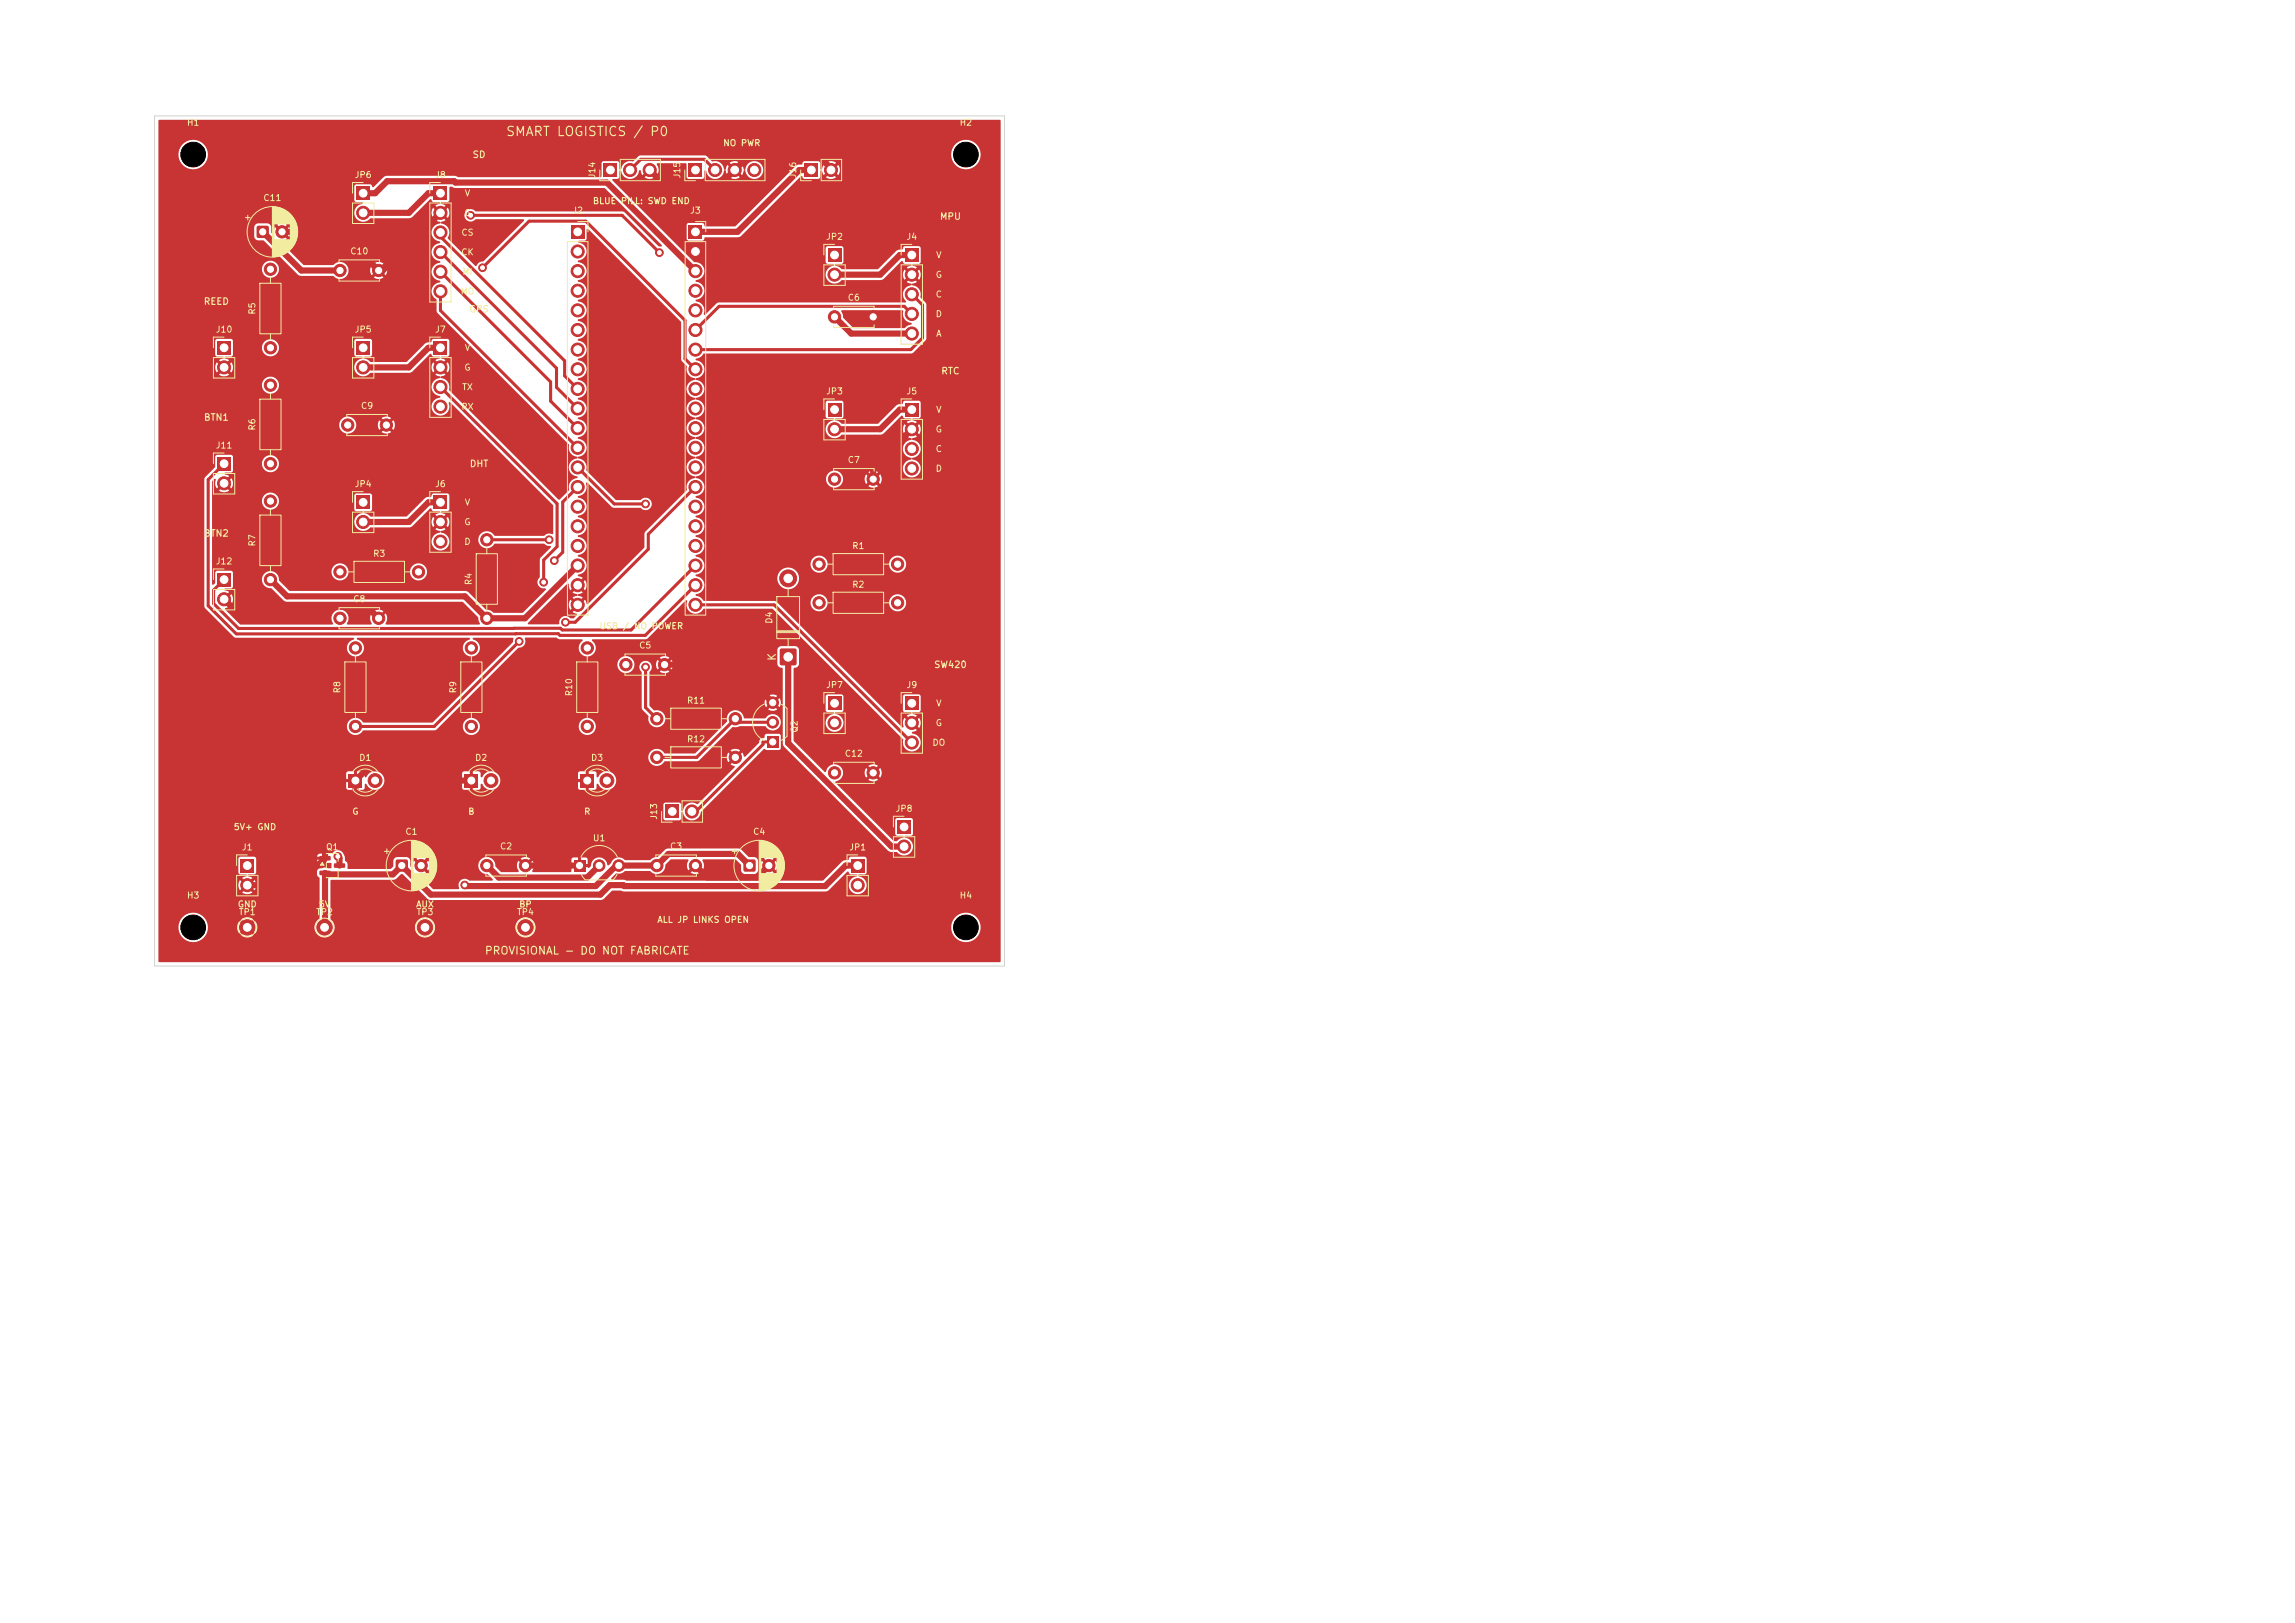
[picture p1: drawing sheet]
<svg xmlns="http://www.w3.org/2000/svg" width="297mm" height="210mm" viewBox="0 0 297 210" stroke-linecap="round" stroke-linejoin="round" font-family="sans-serif">
<defs><g id="words">
<text font-size="1.2" fill="#f2eda1" x="65.4" y="17.9">SMART LOGISTICS / P0</text>
<g font-size="1" fill="#f2eda1">
<text x="100.7" y="85.6" transform="rotate(-90 100.7 85.6)">K</text>
<text x="62.7" y="123.8">PROVISIONAL - DO NOT FABRICATE</text>
</g>
<g font-size=".9" fill="#f2eda1">
<text x="61.1" y="20.6">SD</text>
<text x="121.6" y="28.6">MPU</text>
<text x="26.3" y="39.6">REED</text>
<text x="60.7" y="40.6">GPS</text>
<text x="121.7" y="48.6">RTC</text>
<text x="26.3" y="54.6">BTN1</text>
<text x="60.7" y="60.6">DHT</text>
<text x="26.3" y="69.6">BTN2</text>
<text x="120.8" y="86.6">SW420</text>
</g>
<g font-size=".8" fill="#f2eda1">
<text x="24.1" y="16.5">H1</text>
<text x="124.1" y="16.5">H2</text>
<text x="45.8" y="23.2">JP6</text>
<text x="56.2" y="23.2">J8</text>
<text x="77.2" y="23.1" transform="rotate(-90 77.2 23.1)">J14</text>
<text x="88.2" y="23.1" transform="rotate(-90 88.2 23.1)">J15</text>
<text x="93.5" y="19.1">NO PWR</text>
<text x="103.2" y="23.1" transform="rotate(-90 103.2 23.1)">J16</text>
<text x="34" y="26.2">C11</text>
<text x="60" y="28.1">G</text>
<text x="60.1" y="25.6">V</text>
<text x="74" y="27.8">J2</text>
<text x="76.7" y="26.6">BLUE PILL: SWD END</text>
<text x="89.2" y="27.8">J3</text>
<text x="45.3" y="33.1">C10</text>
<text x="59.6" y="33.2">CK</text>
<text x="59.6" y="30.7">CS</text>
<text x="59.8" y="35.8">MI</text>
<text x="106.8" y="31.2">JP2</text>
<text x="117.2" y="31.2">J4</text>
<text x="121.1" y="33.6">V</text>
<text x="33.2" y="40.8" transform="rotate(-90 33.2 40.8)">R5</text>
<text x="59.5" y="38.3">MO</text>
<text x="109.6" y="39.1">C6</text>
<text x="121" y="36.1">G</text>
<text x="121" y="38.7">C</text>
<text x="121" y="41.2">D</text>
<text x="27.9" y="43.2">J10</text>
<text x="45.8" y="43.2">JP5</text>
<text x="56.2" y="43.2">J7</text>
<text x="60.1" y="45.6">V</text>
<text x="121.1" y="43.8">A</text>
<text x="46.6" y="53.1">C9</text>
<text x="59.6" y="53.2">RX</text>
<text x="59.7" y="50.7">TX</text>
<text x="60" y="48.1">G</text>
<text x="106.8" y="51.2">JP3</text>
<text x="117.2" y="51.2">J5</text>
<text x="121.1" y="53.6">V</text>
<text x="27.9" y="58.2">J11</text>
<text x="33.2" y="55.8" transform="rotate(-90 33.2 55.8)">R6</text>
<text x="121" y="56.1">G</text>
<text x="121" y="58.7">C</text>
<text x="45.8" y="63.2">JP4</text>
<text x="56.2" y="63.2">J6</text>
<text x="60.1" y="65.6">V</text>
<text x="109.6" y="60.1">C7</text>
<text x="121" y="61.2">D</text>
<text x="33.2" y="70.8" transform="rotate(-90 33.2 70.8)">R7</text>
<text x="60" y="68.1">G</text>
<text x="60" y="70.7">D</text>
<text x="110.2" y="71.2">R1</text>
<text x="27.9" y="73.2">J12</text>
<text x="48.2" y="72.2">R3</text>
<text x="61.2" y="75.8" transform="rotate(-90 61.2 75.8)">R4</text>
<text x="110.2" y="76.2">R2</text>
<text x="45.6" y="78.1">C8</text>
<text x="77.5" y="81.6">USB / NO POWER</text>
<text x="100.1" y="80.8" transform="rotate(-90 100.1 80.8)">D4</text>
<text x="44.2" y="89.8" transform="rotate(-90 44.2 89.8)">R8</text>
<text x="59.2" y="89.8" transform="rotate(-90 59.2 89.8)">R9</text>
<text x="82.6" y="84.1">C5</text>
<text x="106.8" y="89.2">JP7</text>
<text x="117.2" y="89.2">J9</text>
<text x="74.2" y="90.2" transform="rotate(-90 74.2 90.2)">R10</text>
<text x="88.8" y="91.2">R11</text>
<text x="103.4" y="94.9" transform="rotate(-90 103.4 94.9)">Q2</text>
<text x="121" y="94.1">G</text>
<text x="121.1" y="91.6">V</text>
<text x="46.4" y="98.6">D1</text>
<text x="61.4" y="98.6">D2</text>
<text x="76.4" y="98.6">D3</text>
<text x="88.8" y="96.2">R12</text>
<text x="109.3" y="98.1">C12</text>
<text x="120.6" y="96.7">DO</text>
<text x="30.2" y="107.6">5V+ GND</text>
<text x="45.5" y="105.6">G</text>
<text x="60.5" y="105.6">B</text>
<text x="75.5" y="105.6">R</text>
<text x="85.2" y="106.1" transform="rotate(-90 85.2 106.1)">J13</text>
<text x="115.8" y="105.2">JP8</text>
<text x="31.2" y="110.2">J1</text>
<text x="42.1" y="110.2">Q1</text>
<text x="52.4" y="108.2">C1</text>
<text x="64.6" y="110.1">C2</text>
<text x="76.7" y="109">U1</text>
<text x="86.6" y="110.1">C3</text>
<text x="97.4" y="108.2">C4</text>
<text x="109.8" y="110.2">JP1</text>
<text x="24.1" y="116.5">H3</text>
<text x="30.7" y="117.6">GND</text>
<text x="30.8" y="118.6">TP1</text>
<text x="40.8" y="118.6">TP2</text>
<text x="41.2" y="117.6">5V</text>
<text x="53.8" y="117.6">AUX</text>
<text x="53.8" y="118.6">TP3</text>
<text x="66.8" y="118.6">TP4</text>
<text x="67.1" y="117.6">BP</text>
<text x="85" y="119.6">ALL JP LINKS OPEN</text>
<text x="124.1" y="116.5">H4</text>
</g>
</g></defs>
<path d="M107.1 90.2h1.8v1.7h-1.8z" fill="#c83434"/>
<circle cx="108" cy="93.5" r=".85" fill="#c83434" stroke="#c83434" stroke-width=".13"/>
<path d="M73.9 29.2h1.7v1.7h-1.7z" fill="#c83434"/>
<g fill="#c83434" stroke="#c83434" stroke-width=".13">
<circle cx="74.8" cy="32.5" r=".85"/>
<circle cx="74.8" cy="35.1" r=".85"/>
<circle cx="74.8" cy="37.6" r=".85"/>
<circle cx="74.8" cy="40.2" r=".85"/>
<circle cx="74.8" cy="42.7" r=".85"/>
<circle cx="74.8" cy="45.2" r=".85"/>
<circle cx="74.8" cy="47.8" r=".85"/>
<circle cx="74.8" cy="50.3" r=".85"/>
<circle cx="74.8" cy="52.9" r=".85"/>
<circle cx="74.8" cy="55.4" r=".85"/>
<circle cx="74.8" cy="57.9" r=".85"/>
<circle cx="74.8" cy="60.5" r=".85"/>
<circle cx="74.8" cy="63" r=".85"/>
<circle cx="74.8" cy="65.6" r=".85"/>
<circle cx="74.8" cy="68.1" r=".85"/>
<circle cx="74.8" cy="70.6" r=".85"/>
<circle cx="74.8" cy="73.2" r=".85"/>
<circle cx="74.8" cy="75.7" r=".85"/>
<circle cx="74.8" cy="78.3" r=".85"/>
<circle cx="32" cy="120" r="1"/>
<circle cx="108" cy="100" r=".8"/>
<circle cx="113" cy="100" r=".8"/>
<circle cx="63" cy="112" r=".8"/>
<circle cx="68" cy="112" r=".8"/>
</g>
<path d="M107.1 52.2h1.8v1.7h-1.8z" fill="#c83434"/>
<g fill="#c83434" stroke="#c83434" stroke-width=".13">
<circle cx="108" cy="55.5" r=".85"/>
<circle cx="61" cy="94" r=".8"/>
<circle cx="61" cy="83.8" r=".8"/>
</g>
<path d="M104.1 21.2h1.7v1.7h-1.7z" fill="#c83434"/>
<g fill="#c83434" stroke="#c83434" stroke-width=".13">
<circle cx="107.5" cy="22" r=".85"/>
<circle cx="108" cy="62" r=".8"/>
<circle cx="113" cy="62" r=".8"/>
</g>
<path d="M46.1 64.2h1.7v1.7h-1.7z" fill="#c83434"/>
<circle cx="47" cy="67.5" r=".85" fill="#c83434" stroke="#c83434" stroke-width=".13"/>
<path d="M56.1 64.2h1.7v1.7h-1.7z" fill="#c83434"/>
<g fill="#c83434" stroke="#c83434" stroke-width=".13">
<circle cx="57" cy="67.5" r=".85"/>
<circle cx="57" cy="70.1" r=".85"/>
<circle cx="85" cy="98" r=".8"/>
<circle cx="95.2" cy="98" r=".8"/>
</g>
<path d="M56.1 44.2h1.7v1.7h-1.7z" fill="#c83434"/>
<g fill="#c83434" stroke="#c83434" stroke-width=".13">
<circle cx="57" cy="47.5" r=".85"/>
<circle cx="57" cy="50.1" r=".85"/>
<circle cx="57" cy="52.6" r=".85"/>
</g>
<path d="M110.1 111.2h1.7v1.7h-1.7z" fill="#c83434"/>
<circle cx="111" cy="114.5" r=".85" fill="#c83434" stroke="#c83434" stroke-width=".13"/>
<path d="M101 84l.2-.1h1.6l.2 .1 .1 .2v1.7l-.1 .1-.2 .1h-1.6l-.2-.1-.1-.1v-1.7z" fill="#c83434"/>
<g fill="#c83434" stroke="#c83434" stroke-width=".13">
<circle cx="102" cy="74.8" r="1.1"/>
<circle cx="44" cy="35" r=".8"/>
<circle cx="49" cy="35" r=".8"/>
</g>
<path d="M31.1 111.2h1.8v1.7h-1.8z" fill="#c83434"/>
<circle cx="32" cy="114.5" r=".85" fill="#c83434" stroke="#c83434" stroke-width=".13"/>
<path d="M96.3 111.3l.1-.1 1.3 .1 .1 .2-.1 1.2-.2 .1-1.2-.1-.1-.1z" fill="#c83434"/>
<circle cx="99.5" cy="112" r=".8" fill="#c83434" stroke="#c83434" stroke-width=".13"/>
<path d="M46.1 44.2h1.7v1.7h-1.7z" fill="#c83434"/>
<circle cx="47" cy="47.5" r=".85" fill="#c83434" stroke="#c83434" stroke-width=".13"/>
<path d="M56.1 24.2h1.7v1.7h-1.7z" fill="#c83434"/>
<g fill="#c83434" stroke="#c83434" stroke-width=".13">
<circle cx="57" cy="27.5" r=".85"/>
<circle cx="57" cy="30.1" r=".85"/>
<circle cx="57" cy="32.6" r=".85"/>
<circle cx="57" cy="35.2" r=".85"/>
<circle cx="57" cy="37.7" r=".85"/>
<circle cx="45" cy="55" r=".8"/>
<circle cx="50" cy="55" r=".8"/>
<circle cx="106" cy="73" r=".8"/>
<circle cx="116.2" cy="73" r=".8"/>
</g>
<path d="M28.1 44.2h1.8v1.7h-1.8z" fill="#c83434"/>
<circle cx="29" cy="47.5" r=".85" fill="#c83434" stroke="#c83434" stroke-width=".13"/>
<path d="M117.1 32.2h1.8v1.7h-1.8z" fill="#c83434"/>
<g fill="#c83434" stroke="#c83434" stroke-width=".13">
<circle cx="118" cy="35.5" r=".85"/>
<circle cx="118" cy="38.1" r=".85"/>
<circle cx="118" cy="40.6" r=".85"/>
<circle cx="118" cy="43.2" r=".85"/>
</g>
<path d="M116.2 106.2h1.6v1.7h-1.6z" fill="#c83434"/>
<g fill="#c83434" stroke="#c83434" stroke-width=".13">
<circle cx="117" cy="109.5" r=".85"/>
<circle cx="35" cy="75" r=".8"/>
<circle cx="35" cy="64.8" r=".8"/>
<circle cx="46" cy="94" r=".8"/>
<circle cx="46" cy="83.8" r=".8"/>
<circle cx="35" cy="45" r=".8"/>
<circle cx="35" cy="34.8" r=".8"/>
</g>
<path d="M99.3 95.3h1.5v1.5h-1.5z" fill="#c83434"/>
<g fill="#c83434" stroke="#c83434" stroke-width=".13">
<circle cx="100" cy="93.5" r=".75"/>
<circle cx="100" cy="90.9" r=".75"/>
</g>
<path d="M86.2 104.2h1.6v1.7h-1.6z" fill="#c83434"/>
<circle cx="89.5" cy="105" r=".85" fill="#c83434" stroke="#c83434" stroke-width=".13"/>
<path d="M74.2 111.3h1.5v1.5h-1.5z" fill="#c83434"/>
<g fill="#c83434" stroke="#c83434" stroke-width=".13">
<circle cx="77.5" cy="112" r=".75"/>
<circle cx="80.1" cy="112" r=".75"/>
</g>
<path d="M33.3 29.3l.1-.1 1.3 .1 .1 .2-.1 1.2-.2 .1-1.2-.1-.1-.1z" fill="#c83434"/>
<circle cx="36.5" cy="30" r=".8" fill="#c83434" stroke="#c83434" stroke-width=".13"/>
<g fill="#c83434">
<path d="M41.4 110.8h1.3l.1 .1v.4l-.2 .1-1.2-.1-.1-.1z"/>
<path d="M41.4 112.7h1.3l.1 .1v.4l-.2 .1-1.2-.1-.1-.1z"/>
<path d="M43.2 111.7h1.4l.1 .2v.3l-.2 .1h-1.2l-.1-.1z"/>
</g>
<g fill="#c83434" stroke="#c83434" stroke-width=".13">
<circle cx="85" cy="112" r=".8"/>
<circle cx="90" cy="112" r=".8"/>
<circle cx="44" cy="80" r=".8"/>
<circle cx="49" cy="80" r=".8"/>
</g>
<path d="M60.1 100.1h1.8v1.8h-1.8z" fill="#c83434"/>
<circle cx="63.5" cy="101" r=".9" fill="#c83434" stroke="#c83434" stroke-width=".13"/>
<path d="M75.1 100.1h1.8v1.8h-1.8z" fill="#c83434"/>
<circle cx="78.5" cy="101" r=".9" fill="#c83434" stroke="#c83434" stroke-width=".13"/>
<path d="M107.1 32.2h1.8v1.7h-1.8z" fill="#c83434"/>
<g fill="#c83434" stroke="#c83434" stroke-width=".13">
<circle cx="108" cy="35.5" r=".85"/>
<circle cx="42" cy="120" r="1"/>
<circle cx="35" cy="60" r=".8"/>
<circle cx="35" cy="49.8" r=".8"/>
</g>
<path d="M45.1 100.1h1.8v1.8h-1.8z" fill="#c83434"/>
<circle cx="48.5" cy="101" r=".9" fill="#c83434" stroke="#c83434" stroke-width=".13"/>
<path d="M78.1 21.2h1.7v1.7h-1.7z" fill="#c83434"/>
<g fill="#c83434" stroke="#c83434" stroke-width=".13">
<circle cx="81.5" cy="22" r=".85"/>
<circle cx="84.1" cy="22" r=".85"/>
<circle cx="63" cy="80" r=".8"/>
<circle cx="63" cy="69.8" r=".8"/>
</g>
<path d="M46.1 24.2h1.7v1.7h-1.7z" fill="#c83434"/>
<circle cx="47" cy="27.5" r=".85" fill="#c83434" stroke="#c83434" stroke-width=".13"/>
<path d="M117.1 52.2h1.8v1.7h-1.8z" fill="#c83434"/>
<g fill="#c83434" stroke="#c83434" stroke-width=".13">
<circle cx="118" cy="55.5" r=".85"/>
<circle cx="118" cy="58.1" r=".85"/>
<circle cx="118" cy="60.6" r=".85"/>
<circle cx="76" cy="94" r=".8"/>
<circle cx="76" cy="83.8" r=".8"/>
<circle cx="106" cy="78" r=".8"/>
<circle cx="116.2" cy="78" r=".8"/>
<circle cx="108" cy="41" r=".8"/>
<circle cx="113" cy="41" r=".8"/>
</g>
<path d="M28.1 74.2h1.8v1.7h-1.8z" fill="#c83434"/>
<circle cx="29" cy="77.5" r=".85" fill="#c83434" stroke="#c83434" stroke-width=".13"/>
<path d="M28.1 59.2h1.8v1.7h-1.8z" fill="#c83434"/>
<g fill="#c83434" stroke="#c83434" stroke-width=".13">
<circle cx="29" cy="62.5" r=".85"/>
<circle cx="68" cy="120" r="1"/>
<circle cx="55" cy="120" r="1"/>
</g>
<path d="M117.1 90.2h1.8v1.7h-1.8z" fill="#c83434"/>
<g fill="#c83434" stroke="#c83434" stroke-width=".13">
<circle cx="118" cy="93.5" r=".85"/>
<circle cx="118" cy="96.1" r=".85"/>
<circle cx="85" cy="93" r=".8"/>
<circle cx="95.2" cy="93" r=".8"/>
</g>
<path d="M89.1 21.2h1.7v1.7h-1.7z" fill="#c83434"/>
<g fill="#c83434" stroke="#c83434" stroke-width=".13">
<circle cx="92.5" cy="22" r=".85"/>
<circle cx="95.1" cy="22" r=".85"/>
<circle cx="97.6" cy="22" r=".85"/>
<circle cx="81" cy="86" r=".8"/>
<circle cx="86" cy="86" r=".8"/>
</g>
<path d="M51.3 111.3l.2-.1 1.2 .1 .1 .2-.1 1.2-.2 .1-1.2-.1-.1-.1z" fill="#c83434"/>
<g fill="#c83434" stroke="#c83434" stroke-width=".13">
<circle cx="54.5" cy="112" r=".8"/>
<circle cx="44" cy="74" r=".8"/>
<circle cx="54.2" cy="74" r=".8"/>
</g>
<path d="M89.1 29.2h1.7v1.7h-1.7z" fill="#c83434"/>
<g fill="#c83434" stroke="#c83434" stroke-width=".13">
<circle cx="90" cy="32.5" r=".85"/>
<circle cx="90" cy="35.1" r=".85"/>
<circle cx="90" cy="37.6" r=".85"/>
<circle cx="90" cy="40.2" r=".85"/>
<circle cx="90" cy="42.7" r=".85"/>
<circle cx="90" cy="45.2" r=".85"/>
<circle cx="90" cy="47.8" r=".85"/>
<circle cx="90" cy="50.3" r=".85"/>
<circle cx="90" cy="52.9" r=".85"/>
<circle cx="90" cy="55.4" r=".85"/>
<circle cx="90" cy="57.9" r=".85"/>
<circle cx="90" cy="60.5" r=".85"/>
<circle cx="90" cy="63" r=".85"/>
<circle cx="90" cy="65.6" r=".85"/>
<circle cx="90" cy="68.1" r=".85"/>
<circle cx="90" cy="70.6" r=".85"/>
<circle cx="90" cy="73.2" r=".85"/>
<circle cx="90" cy="75.7" r=".85"/>
<circle cx="90" cy="78.3" r=".85"/>
<circle cx="60.1" cy="114.5" r=".5"/>
<circle cx="71.1" cy="69.8" r=".5"/>
<circle cx="83.5" cy="86.3" r=".5"/>
<circle cx="83.5" cy="65.2" r=".5"/>
<circle cx="71.7" cy="72.5" r=".5"/>
<circle cx="67.2" cy="83" r=".5"/>
<circle cx="62.4" cy="34.6" r=".5"/>
<circle cx="73.2" cy="80.5" r=".5"/>
<circle cx="70.4" cy="75.3" r=".5"/>
<circle cx="85.3" cy="32.7" r=".5"/>
<circle cx="60.9" cy="27.9" r=".5"/>
<circle cx="43.7" cy="110.8" r=".5"/>
</g>
<g fill="none" stroke="#c83434" stroke-width=".8">
<path d="M34 30l5 5h5M47 25h1.6l1.5-1.6h8.7l.2 .2h19.5l11.5 11.5M57 27.5l-7.5 7.5h-.5l-5-5h-7.5M57 25h-1.6l-2.5 2.5h-5.9M84.1 22l1.6 1.6h7.8l3.1-3.2h9.6l1.3 1.4v.2M88.4 23.6v7.6l1.4 1.3h.2M105 22h-1.6l-8 8h-5.4M118 33h-1.6l-2.5 2.5h-5.9M57 45h-1.6l-2.5 2.5h-5.9M108 41l2.2 2.2h7.8M118 55.5l-5 5v1.5M118 53h-1.6l-2.5 2.5h-5.9"/>
<path d="M29 77.5l1 1h17.5l1.5 1.5M57 65h-1.6l-2.5 2.5h-5.9M74.8 73.2l-6.9 6.8h-4.9l-2.8-2.8h-23l-2.2-2.2M86 86h9.1l4.9 4.9M102 85v11.2l13.4 13.3h1.6M42.1 113l-.1 7M43.7 110.8l.2 .2v1M61 101h-1.6l-1.6-1.6h-10.2l-1.6 1.6v1.6l-3.9 3.9v4.6l-.9 .8h-3.5l-2.6 2.6h-3.1M63 112l1.6 1.6h11.4l1.5-1.6M68 112h7M90 112l1.5 1.5h6.5l1.5-1.5M97 112l-1.5-1.5h-9l-1.5 1.5h-5.3l-2.6 2.7h-16.8l-.2-.2"/>
<path d="M111 112h-1.6l-2.6 2.7h-26l-.1-.2h-1.8l-1.2 1.3h-21.9l-3.8-3.8-1.1 1.1h-8.8"/>
</g>
<g fill="none" stroke="#c83434" stroke-width=".4">
<path d="M57 30.1v.5l16.1 16.1v1.9l1.7 1.7M57 37.7v2.5l17.8 17.7M57 32.6l15 15v2.5l2.8 2.8M57 35.2l14.3 14.2v2.5l3.5 3.5M60.9 27.9h19.6l4.8 4.8M62.4 34.6l6.1-6h7.3l12.8 12.9v4.9l1.4 1.4M81.5 22l1.4-1.4h8.3l1.3 1.4M118 38.1l1.4 1.4v4.2l-1.5 1.5h-27.9M57 50.1l15.1 15.1v5.5l-1.7 1.8v2.8M118 40.6l-1-1h-23.9l-3.1 3.1M29 60l-2.1 2.1v16.3l3.7 3.6h41.6l.3 .2h11l6.5-6.5M63 69.8h8.1"/>
<path d="M74.8 60.5l4.7 4.7h4M74.8 63l-2 2v6.5l-1.1 1M90 63l-6.1 6.1v2l-9.5 9.4h-1.2M90 73.2l-8.3 8.3h-8.9l-.3-.2h-41.6l-3.3-3.2v-1.7l1.4-1.4M90 78.3h10.2l17.8 17.8M67.2 83l-11 11h-10.2M83.5 86.3v5.2l1.5 1.5M100 93.5h-4.4l-.4-.5-5 5h-5.2M100 96h-1.3v.3l-8.6 8.7h-.6"/>
</g>
<g fill="#c83434">
<path d="M68.3 80.6l5.2-5.1h.1v.5l.2 .4 .5-.5 .3 .3-.5 .5 .7 .3-.1 .1-.6 .2 .5 .5-.3 .3-.5-.5a1.13 1.13 0 0 0 0 1.3l.5-.5 .3 .3-.5 .5 .6 .3-.4 .5h-.4a.84 .84 0 0 0-1.1-.2 .84 .84 0 0 0-.4 .9l-.1 .1h-3.9l-.1-.1z"/>
<path d="M75.9 29.7l.2-.1 12 12v4.9l.1 .2 .7 .6a1.27 1.27 0 0 0 1.1 1.7v.1a1.42 1.42 0 0 0-1.1 1 1.2 1.2 0 0 0 1.1 1.4v.1a1.42 1.42 0 0 0-1.1 1 1.2 1.2 0 0 0 1.1 1.4v.2a1.42 1.42 0 0 0-1.1 .9 1.2 1.2 0 0 0 1.1 1.5v.1a1.42 1.42 0 0 0-1.1 1 1.2 1.2 0 0 0 1.1 1.4v.1a1.42 1.42 0 0 0-1.1 1 1.2 1.2 0 0 0 1.1 1.5v.1a1.42 1.42 0 0 0-1.1 1v.7l-5.4 5.3-.1 .3v1.8l-7.4 7.3-.1-.1-.2-.5-.5 .5-.3-.3 .5-.5-.6-.3v-.1l.6-.2-.5-.5 .3-.3 .5 .5v-.1a1.14 1.14 0 0 0 0-1.2l-.5 .4-.3-.2 .5-.5-.6-.3v-.1l.1-.1a1.17 1.17 0 0 0 1-1.2 1.17 1.17 0 0 0-1.1-1.1v-.1l.1-.1a1.17 1.17 0 0 0 1-1.2 1.17 1.17 0 0 0-1.1-1.1v-.2l.1-.1a1.17 1.17 0 0 0 1-1.1 1.17 1.17 0 0 0-1.1-1.2v-.1l.1-.1a1.17 1.17 0 0 0 1-1.2 1.17 1.17 0 0 0-1.1-1.1v-.1l.1-.1a1.18 1.18 0 0 0 .9-1.7h.2l3.3 3.2h3.6a.82 .82 0 0 0 1.2 0 .82 .82 0 0 0-.1-1.2 .82 .82 0 0 0-1.1 .2h-3.2l-3.8-3.8a1.28 1.28 0 0 0-1.1-1.6v-.1l.1-.1a1.17 1.17 0 0 0 1-1.2 1.17 1.17 0 0 0-1.1-1.1v-.2l.1-.1a1.17 1.17 0 0 0 1-1.1 1.17 1.17 0 0 0-1.1-1.2v-.1l.1-.1a1.17 1.17 0 0 0 1-1.2 1.17 1.17 0 0 0-1.1-1.1v-.1l.1-.1a1.17 1.17 0 0 0 1-1.2 1.17 1.17 0 0 0-1.1-1.2v-.1l.1-.1a1.17 1.17 0 0 0 1-1.2 1.17 1.17 0 0 0-1.1-1.1v-.1l.1-.1a1.17 1.17 0 0 0 1-1.2 1.17 1.17 0 0 0-1.1-1.1v-.2l.1-.1a1.17 1.17 0 0 0 1-1.1 1.17 1.17 0 0 0-1.1-1.2v-.1l.1-.1a1.17 1.17 0 0 0 1-1.2 1.17 1.17 0 0 0-1.1-1.1v-.1l.1-.1a1.17 1.17 0 0 0 1-1.2 1.17 1.17 0 0 0-1.1-1.2v-.1l.1-.1a1.17 1.17 0 0 0 1-1.2 1.17 1.17 0 0 0-1.1-1.1v-.1l.1-.1a1.17 1.17 0 0 0 1-1.2 1.17 1.17 0 0 0-1.1-1.1v-.2h.1l.8-.1 .2-.1z"/>
<path d="M108.9 40.2h8a1.27 1.27 0 0 0 1.1 1.6v.2l-.6 .2-.4 .3h-6.5l-1.4-1.4z"/>
<path d="M58.2 24.2l.2-.1 .5 .2h19.3l7.5 7.5a.28 .28 0 0 1-.5 .1l-4.4-4.4-.2-.1h-19a.83 .83 0 0 0-1.2-.1 .83 .83 0 0 0 0 1.2 .83 .83 0 0 0 1.2-.1h6.1h.1v.2l-5.2 5.2a1.1 1.1 0 0 0-1 .6l-3.7-3.6a1.22 1.22 0 0 0-.9-1.9v-.2l.7-.2-.5-.5 .3-.3 .4 .5a1.13 1.13 0 0 0 0-1.3l-.4 .5-.3-.3 .5-.5-.6-.2-.1-.2h.1l.8-.1 .2-.1z"/>
<path d="M20.5 15.6l108.9-.1 .1 .1v108.8l-108.9 .1-.1-4.6h2.6a1.9 1.9 0 0 0 1.9 2 1.9 1.9 0 0 0 1.9-2h3.8v.4l.3 .5 .5-.6 .3 .3-.6 .5 .1 .1a1.29 1.29 0 0 0 1.5-.1l-.6-.5 .3-.3 .5 .6 .3-.5v-.4h7.4v.2a1.3 1.3 0 0 0 1.4 1.2 1.3 1.3 0 0 0 1.2-1.4h10.4v.2a1.3 1.3 0 0 0 1.4 1.2 1.3 1.3 0 0 0 1.2-1.4h10.4v.2a1.3 1.3 0 0 0 1.4 1.2 1.3 1.3 0 0 0 1.2-1.4h53.8v.2a1.9 1.9 0 0 0 2.9 1.5 1.9 1.9 0 0 0 0-3.2 1.9 1.9 0 0 0-2.9 1.5h-53.8v-.2a1.3 1.3 0 0 0-1.4-1 1.3 1.3 0 0 0-1.2 1.2h-10.4v-.2a1.3 1.3 0 0 0-1.4-1 1.3 1.3 0 0 0-1.2 1.2h-10.4l-.2-.6-.3-.4v-5l8.1-.1 .4-.1 .6-.6h.2l3.2 3.2 .4 .2h22.1l.3-.2 1.2-1.1h1.1l.3 .2h26.2l.3-.2 2.5-2.4 .4 .3 .8 .1 .1 .1-.1 .1a1.15 1.15 0 0 0-.9 1.7 1.15 1.15 0 0 0 2 .1 1.15 1.15 0 0 0-.9-1.8l-.1-.1 .1-.1 .8-.1 .2-.2 .1-1.8-.3-.2h-1.8l-.2 .1-.1 .3-.7 .1-2.6 2.6h-25.4l-.4-.2h-1.6v-.2l.6-.6a1.22 1.22 0 0 0 1.2-.3h3.3a1.14 1.14 0 0 0 1.3 .3 1.14 1.14 0 0 0 .6-1.1l.7-.7h2.2l.1 .1v.1a1.09 1.09 0 0 0 0 1.2l.5-.5 .3 .3-.5 .5a1.09 1.09 0 0 0 1.2 0l-.5-.5 .3-.3 .5 .5a1.42 1.42 0 0 0 0-1.3l4.3-.1 .7 .7v.8l.3 .3 .2 .1 1.4-.1 .3-.3v-.8h.3l.2 .7 .5-.5 .3 .3-.5 .5a1.09 1.09 0 0 0 1.2 0l-.5-.5 .3-.3 .5 .5a1.09 1.09 0 0 0 0-1.2l-.5 .5-.3-.3 .5-.5a1.09 1.09 0 0 0-1.2 0l.5 .5-.3 .3-.5-.5-.2 .5h-.3v-.6l-.2-.2-.2-.2h-.8l-1-1-.3-.1h-9.2l-.3 .1-1 1a1.29 1.29 0 0 0-1 .4h-3.3a1.06 1.06 0 0 0-1.7 .4l-.3 .3-.2-.1a1.08 1.08 0 0 0-1.1-1 1.08 1.08 0 0 0-1 1.2l-.3 .2-.2-.1h-.7v-.4h.7v-.6l-.1-.2h-.7v.7h-.4v-.7h-.6l-.2 .2v.6h.7v.4h-.7l-.1 .6-4.9 .1-.1-.2a1.13 1.13 0 0 0 0-1.3l-.5 .5-.3-.3 .5-.5a1.09 1.09 0 0 0-1.2 0l.5 .5-.3 .3-.5-.5a1.39 1.39 0 0 0 0 1.4l-2.2 .1-.8-.8a1.13 1.13 0 0 0-1-1.2 1.13 1.13 0 0 0-1.2 1.2 1.13 1.13 0 0 0 1.2 1l.7 .6-.1 .2-2.9 .1a.84 .84 0 0 0-1.1-.1 .84 .84 0 0 0-.3 1.1l-.1 .1-3.3-.1-1.7-1.8v-.1h.5l.3-.2-.5-.5 .3-.3 .5 .5a1.09 1.09 0 0 0 0-1.2l-.5 .5-.3-.3 .5-.5a1.09 1.09 0 0 0-1.2 0l.5 .5-.3 .3-.5-.5-.2 .3v.5h-.1l-.2-.1v-.7a.54 .54 0 0 0-.5-.5l-1.4 .1-.3 .3v.8l-.4 .3h-5.4h-.1l-.1-.8-.3-.3v-.4a.9 .9 0 0 0-.6-.8 .9 .9 0 0 0-1 .3l-.1 .1h-.6v1.2h.6v.6h-.4l-.5-.1-.3 .1a.6 .6 0 0 0-.7 .4l.1 .6 .3 .3v5.2a1.72 1.72 0 0 0-.7 1.1h-7.4l-.3-.7-.5 .6-.3-.3 .6-.5a1.28 1.28 0 0 0-1.6 0l.6 .5-.3 .3-.5-.6-.3 .7h-3.8a1.9 1.9 0 0 0-1.9-1.8 1.9 1.9 0 0 0-1.9 1.8h-2.6v-8.8h10.3l.1 1.9 .2 .1 .7 .1 .2 .1-.7 .3 .5 .5-.3 .3-.4-.5h-.1a1.14 1.14 0 0 0 .1 1.3l.4-.5 .3 .3-.5 .5h.1a1.14 1.14 0 0 0 1.3 0l-.5-.5 .3-.3 .4 .5 .1-.1a1.14 1.14 0 0 0-.1-1.2l-.4 .5-.3-.3 .5-.5-.6-.2-.1-.2h.1l.8-.1 .2-.1 .1-1.7h7.8l.3 .3 .6 .1v-.5l-8.7 .1-.1-.3-.2-.2-1.8 .1-.3 .2h-10.3v-.3h21.4v-.3h-.6l-.3 .3h-20.5v-6.7h65.3l.1 1.8 .2 .3 1.9-.1 .1-.2 .1-.8h.2a1.19 1.19 0 0 0 1.1 1 1.19 1.19 0 0 0 1.2-1.1l8.1-8.1h.2l.2 .2h1.6l.2-.2 .1-1.7-.2-.2h-1.7l-.2 .1-.1 .4a.59 .59 0 0 0-.7 .6l-1.8 1.8h-.1l-.2-.5-.6 .5-.2-.3 .5-.5a1.09 1.09 0 0 0-1.3 0l.6 .5-.3 .3-.6-.5a1.09 1.09 0 0 0 .1 1.2l.5-.5 .3 .3-.6 .5 .6 .2v.2l-4.8 4.7-.1 .1a1.18 1.18 0 0 0-1.8 .8l-.2 .1v-.1l-.1-.8-.2-.3-1.8 .1-.3 .2h-65.3v-4h24.3v.7h.8v.4h-.8v.8l.1 .2h.9v-.8h.4v.8h.8l.2-.1v-.6l.1-.1a1.23 1.23 0 0 0 1.9 .6 1.23 1.23 0 0 0 .1-1.9h10.5v.7h.8v.4h-.8v.8l.1 .2h.9v-.8h.4v.8h.8l.2-.1v-.6l.1-.1a1.23 1.23 0 0 0 1.9 .6 1.23 1.23 0 0 0 .1-1.9h10.5v.7h.8v.4h-.8v.8l.1 .2h.9v-.8h.4v.8h.8l.2-.1v-.6l.1-.1a1.22 1.22 0 0 0 1.5 .8 1.22 1.22 0 0 0 .9-1.5 1.22 1.22 0 0 0-1.4-.9 1.83 1.83 0 0 0-1 .8l-.1-.1v-.6l-.3-.1h-.7v.8h-.4v-.8h-.8l-.2 .3h-10.5a1.23 1.23 0 0 0-1.9 .5l-.2-.1v-.5l-.3-.2h-.7v.8h-.4v-.8h-.8l-.2 .3h-10.5l-.1-.1a1.25 1.25 0 0 0-1.8 .6l-.2-.1v-.5l-.3-.2h-.7v.8h-.4v-.8h-.8l-.2 .3h-24.3v-2.2h63.4v.2a1.15 1.15 0 0 0 .9 1 1.15 1.15 0 0 0 1.3-.6h4.3l4.4-4.4h.4l.5-.1h3.3a1.07 1.07 0 0 0 1.4 .5 1.07 1.07 0 0 0 .5-1.5 1.07 1.07 0 0 0-1.4-.5l-.5 .5-2.7-.1a1.15 1.15 0 0 0-1.4-1 1.15 1.15 0 0 0-.8 1.5l-4.2 4.1h-3.8a1.15 1.15 0 0 0-1.3-.6 1.15 1.15 0 0 0-.9 1h-63.4v-35.9h5.9v16.5l.1 .2 3.8 3.7 .2 .1h15.2l.1 .1v.1a1.1 1.1 0 0 0-.8 1.6 1.1 1.1 0 0 0 1.8 .3 1.1 1.1 0 0 0-.5-1.8 .12 .12 0 0 1-.1-.2 .12 .12 0 0 1 .1-.1h14.4l.1 .2-.1 .1a1.1 1.1 0 0 0-.6 1.7 1.1 1.1 0 0 0 1.8 0 1.1 1.1 0 0 0-.6-1.7l-.1-.2 .1-.1h5l.2 .2-.1 .4-10.4 10.4h-9a1.11 1.11 0 0 0-1.7-.4 1.11 1.11 0 0 0 0 1.8 1.11 1.11 0 0 0 1.7-.4h9.3l.2-.1 .5-.5h2.9a1.1 1.1 0 0 0 1.1 1.2 1.1 1.1 0 0 0 1.1-1.2h12.8v.2a1.1 1.1 0 0 0 1.7 .8 1.1 1.1 0 0 0 0-1.8 1.1 1.1 0 0 0-1.7 .8h-12.8v-.2a1.1 1.1 0 0 0-1.2-.8 1.1 1.1 0 0 0-1 1h-2.9l8-8h14.9v.2a1.1 1.1 0 0 0 1 1 1.1 1.1 0 0 0 1.2-.9h.6l.1 .3 .2 .5v4.6l.1 .3 .8 .8a1.11 1.11 0 0 0 1 1.4 1.11 1.11 0 0 0 1.2-1.3 1.11 1.11 0 0 0-1.5-.9l-.6-.6v-.5h15l.1 .7 .5-.5 .3 .3-.5 .5 .5 .2 .7-.2-.5-.5 .3-.3 .5 .5 .2-.7-.2-.5-.5 .5-.3-.3 .5-.5-.5-.1-.7 .1 .5 .5-.3 .3-.5-.5-.1 .5h-15l.1-3.9a.79 .79 0 0 0 .1-1h.7l.2 .7 .5-.5 .3 .3-.5 .5a1.09 1.09 0 0 0 1.2 0l-.5-.5 .3-.3 .5 .5a1.09 1.09 0 0 0 0-1.2l-.5 .5-.3-.3 .5-.5a1.09 1.09 0 0 0-1.2 0l.5 .5-.3 .3-.5-.5-.2 .5h-.7a.8 .8 0 0 0-.8-.4 .8 .8 0 0 0-.7 .7h-.6v-.1a1.1 1.1 0 0 0-1-1.2 1.1 1.1 0 0 0-1.2 1h-14.9l2.1-2.1a.87 .87 0 0 0 .8-1.2l.1-.1h4l.4 .2h2.9l.1 .1v.1a1.1 1.1 0 0 0 0 1.8 1.1 1.1 0 0 0 1.7-.6h23.5v1.8a.71 .71 0 0 0 .7 .6v9.7l.1 .3 13.5 13.6 .4 .1h.7a1.24 1.24 0 0 0 2-.1 1.18 1.18 0 0 0-.9-1.7l-.1-.2h.1l.8-.1 .2-.2 .1-1.8-.2-.2-1.9-.1-.2 .2v2l.2 .1 .7 .1 .2 .1-.6 .3-.3 .2h-.4l-7.6-7.5v-.2a1.13 1.13 0 0 0 1-1.2h2.8l.2 .7 .5-.5 .3 .3-.5 .5a1.09 1.09 0 0 0 1.2 0l-.5-.5 .3-.3 .5 .5a1.09 1.09 0 0 0 0-1.2l-.5 .5-.3-.3 .5-.5a1.09 1.09 0 0 0-1.2 0l.5 .5-.3 .3-.5-.5-.2 .5h-2.8a1.11 1.11 0 0 0-1.1-1 1.11 1.11 0 0 0-1.1 1h-.2l-4-4.1v-5.7h4.1l.1 1.9 .2 .1 .8 .1 .1 .1-.1 .1a1.15 1.15 0 0 0-.9 1.7 1.15 1.15 0 0 0 2 .1 1.15 1.15 0 0 0-.9-1.8l-.1-.1 .1-.1 .8-.1 .2-.2 .1-1.8-.3-.2h-1.8l-.3 .2h-4.1v-3.6l.1-.1a.57 .57 0 0 0 .6-.5v-1.9l-.2-.2-.3-.2h-1.9l-.2 .2-.2 .3h-23.5a1.4 1.4 0 0 0-.5-1.3l.1-.1h7l5-5h.2a1.22 1.22 0 0 0 .6 1.6 1.22 1.22 0 0 0 1.6-.5h8.9l16.9 16.8a1.19 1.19 0 0 0 .6 1.5 1.19 1.19 0 0 0 1.6-.6 1.18 1.18 0 0 0-1.1-1.6v-.2l.7-.2-.5-.5 .3-.3 .4 .5 .1-.1a1.14 1.14 0 0 0-.1-1.2l-.4 .5-.3-.3 .5-.5-.6-.2-.1-.2h.1l.8-.1 .2-.1v-2l-.2-.2h-1.8l-.2 .3v1.8l.2 .2 .7 .1 .2 .1-.7 .3 .5 .5-.3 .3-.4-.5h-.1a1.78 1.78 0 0 0-.1 1.2h-.2l-16.2-16.2h4.4v.2a1.1 1.1 0 0 0 1.2 1 1.1 1.1 0 0 0 1-1.2h8v.2a1.1 1.1 0 0 0 1.6 .8 1.1 1.1 0 0 0 0-1.8 1.1 1.1 0 0 0-1.6 .8h-8v-.2a1.1 1.1 0 0 0-1.2-.8 1.1 1.1 0 0 0-1 1h-4.4l-.3-.1h-9.1l-.2-.2a1.31 1.31 0 0 0-.9-.5v-.1l.1-.1a1.15 1.15 0 0 0 1-.9 1.15 1.15 0 0 0-.5-1.3h10v.3a1.4 1.4 0 0 0 2.1 1 1.4 1.4 0 0 0 0-2.4 1.4 1.4 0 0 0-2.1 1.1h-10l-.6-.2v-.1l.1-.1a1.15 1.15 0 0 0 1-1.4h13.8v.2a1.1 1.1 0 0 0 1.2 1 1.1 1.1 0 0 0 1-1.2h8v.2a1.1 1.1 0 0 0 1.6 .8 1.1 1.1 0 0 0 0-1.8 1.1 1.1 0 0 0-1.6 .8h-8v-.2a1.1 1.1 0 0 0-1.2-.8 1.1 1.1 0 0 0-1 1h-13.8l-.1-.3a1.51 1.51 0 0 0-1-.7v-.1a1.18 1.18 0 0 0 1.2-1.2 1.18 1.18 0 0 0-1.2-1.1v-.2l.1-.1a1.17 1.17 0 0 0 1-1.1 1.17 1.17 0 0 0-1.1-1.2v-.1l.1-.1a1.17 1.17 0 0 0 1-1.2 1.17 1.17 0 0 0-1.1-1.1v-.1l.1-.1a1.15 1.15 0 0 0 1-1.1 1.15 1.15 0 0 0-.8-1.2h16.6v.2a1.1 1.1 0 0 0 1.2 1 1.1 1.1 0 0 0 1-1.2h2.8l.2 .7 .5-.5 .3 .3-.5 .5a1.09 1.09 0 0 0 1.2 0l-.5-.5 .3-.3 .5 .5a1.09 1.09 0 0 0 0-1.2l-.5 .5-.3-.3 .5-.5a1.09 1.09 0 0 0-1.2 0l.5 .5-.3 .3-.5-.5-.2 .5h-2.8a1.1 1.1 0 0 0-1.1-1 1.1 1.1 0 0 0-1.1 1h-16.6l-.3-.1v-.1l.1-.1a1.17 1.17 0 0 0 1-1.2 1.17 1.17 0 0 0-1.1-1.1v-.1l.1-.1a1.17 1.17 0 0 0 1.1-1.2 1.17 1.17 0 0 0-1.2-1.1v-.2l.1-.1a1.17 1.17 0 0 0 1-1.1 1.17 1.17 0 0 0-1.1-1.2v-.1l.1-.1a1.16 1.16 0 0 0 .8-1.9h15.9l.1 1.9 .2 .1 .8 .1 .1 .1-.1 .1a1.17 1.17 0 0 0-.9 1.7 1.17 1.17 0 0 0 2 .1h5.1l.3-.1 2.3-2.3 .4 .3 .9 .1-.1 .2-.6 .2 .5 .5-.3 .3-.4-.5a1.13 1.13 0 0 0 0 1.3l.4-.5 .3 .3-.5 .5 .7 .2v.1a1.38 1.38 0 0 0-1.2 1.2 1.22 1.22 0 0 0 1.2 1.3v.1a1.38 1.38 0 0 0-1.2 1.1 1.16 1.16 0 0 0 1.1 1.3 1.16 1.16 0 0 0 1.3-1.1 1.16 1.16 0 0 0-1.2-1.3v-.1l.1-.1a1.17 1.17 0 0 0 1-1.2 1.17 1.17 0 0 0-1.1-1.1v-.2l.7-.2-.5-.5 .3-.3 .4 .5 .1-.1a1.14 1.14 0 0 0-.1-1.2l-.4 .5-.3-.3 .5-.5-.7-.3 .1-.1 .8-.1 .2-.2 .1-1.8-.3-.2h-1.8l-.2 .1-.1 .3-.7 .1-2.5 2.4h-4.6l-1-.5 .1-.1 .8-.1 .2-.2 .1-1.8-.3-.2h-1.8l-.3 .2h-15.9l-.3-.2-.6-.2v-.1l.1-.1a1.17 1.17 0 0 0 1.1-1.2 1.17 1.17 0 0 0-1.2-1.2v-.1l.1-.1a1.17 1.17 0 0 0 1.1-1.2 1.17 1.17 0 0 0-1.2-1.1v-.1l.1-.1a1.51 1.51 0 0 0 1-.7h26.8l.3-.1 1.6-1.6 .1-.2v-4.4l-.1-.2-.7-.7a1.28 1.28 0 0 0-1.1-1.6v-.2l.7-.2-.5-.5 .3-.3 .4 .5 .1-.1a1.14 1.14 0 0 0-.1-1.2l-.4 .5-.3-.3 .5-.5-.7-.3 .1-.1 .8-.1 .2-.2v-1.8l-.2-.3-1.8 .1-.2 .1-.1 .3-.7 .1-2.5 2.4h-4.7l-.3-.2-.5-.2-.1-.2h.1l.8-.1 .2-.1v-2l-.2-.2-1.8 .1-.3 .2 .1 1.8 .2 .2 .8 .1v.2a1.18 1.18 0 0 0-.9 1.7 1.18 1.18 0 0 0 2 .1h5.1l.3-.1 2.3-2.3 .4 .3 .9 .1-.1 .2-.6 .2 .5 .5-.3 .3-.4-.5h-.1a1.14 1.14 0 0 0 .1 1.3l.4-.5 .3 .3-.5 .5 .7 .2v.1a1.38 1.38 0 0 0-1.2 1.2l.1 .5 .4 .5-.1 .1h-24.2l-.2 .1-1.5 1.5h-.2v-.1a1.2 1.2 0 0 0-1.1-1.6v-.1l.1-.1a1.17 1.17 0 0 0 1-1.2 1.17 1.17 0 0 0-1.1-1.2v-.1l.1-.1a1.15 1.15 0 0 0 1-1.2 1.15 1.15 0 0 0-1.2-1.1l-4.9-4.8h3.8v1.8l.3 .2h1.8l.2-.1 .1-.2 .1-.1h4.4l.2-.2 7.7-7.7h.2l.1 .2 .2 .1h1.8l.2-.2 .1-.7 .1-.2 .3 .7 .5-.5 .3 .3-.5 .4v.1a1.14 1.14 0 0 0 1.3-.1l-.5-.4 .3-.3 .5 .5v-.1a1.14 1.14 0 0 0 0-1.3l-.5 .5-.3-.3 .5-.4-.1-.1a1.14 1.14 0 0 0-1.2 .1l.5 .4-.3 .3-.5-.5-.3 .7-.1-.1-.1-.8-.2-.2h-1.8l-.2 .1-.1 .3h-.6l-.2 .2-7.9 7.8h-3.8l-.1-.1-.1-.2-.2-.2-1.8 .1-.3 .2h-3.8l-5.7-5.7v-.2l.6-.1 .2-.1 .1-.9 .1-.1 .1 .1a1.17 1.17 0 0 0 1.2 1.1 1.17 1.17 0 0 0 1.1-1.2h.2l.2 .7 .5-.5 .3 .3-.5 .4 .1 .1a1.14 1.14 0 0 0 1.2-.1l-.4-.4 .2-.3 .5 .5 .1-.1a1.44 1.44 0 0 0-.1-1.4l3.8-.1 .1 1.8 .2 .2h1.9l.1-.2 .1-.8 .1-.1 .1 .1a1.17 1.17 0 0 0 1.2 1.1 1.17 1.17 0 0 0 1.1-1.2h.2l.2 .7 .5-.5 .3 .3-.5 .4 .1 .1a1.14 1.14 0 0 0 1.2-.1l-.4-.4 .2-.3 .5 .5 .3-.7h.1l.1 .1a1.15 1.15 0 0 0 1.7 .9 1.15 1.15 0 0 0 0-2 1.15 1.15 0 0 0-1.7 .9l-.1 .1h-.1l-.3-.7-.5 .5-.2-.3 .4-.4a1.14 1.14 0 0 0-1.3 0l.5 .4-.3 .3-.5-.5-.2 .7h-.1a1.35 1.35 0 0 0-1.4-1.2l-.3 .1-.6-.7-.3-.1h-8.3l-.3 .1-.8 .7a1.18 1.18 0 0 0-1.4 1l-.2 .1v-.1l-.1-.8-.1-.2-1.9-.1-.2 .3-.1 1.7-.1 .1h-18.4l-.5-.2h-8.8l-.3 .2-1.4 1.3-.4-.4h-1.8l-.2 .2v1.9l.2 .2 .8 .1 .1 .1-.1 .1a1.15 1.15 0 0 0-.9 1.7 1.15 1.15 0 0 0 1.9 .2l5.2-.1 .3-.1 2.3-2.3 .4 .3 .9 .1-.1 .2-.6 .2 .5 .5-.3 .3-.4-.5a1.14 1.14 0 0 0 0 1.3l.4-.5 .3 .3-.5 .5 .7 .2v.1l-.1 .1a1.17 1.17 0 0 0-1 1.2 1.17 1.17 0 0 0 1 1.2l.1 .1a1.23 1.23 0 0 0-.9 2l.3 .2 .6 .2v.2a1.18 1.18 0 0 0-1.2 1.2 1.18 1.18 0 0 0 1.2 1.1v.2l-.1 .1a1.2 1.2 0 0 0-1 .9 1.2 1.2 0 0 0 .6 1.3v1.4l.1 .3 17.1 17.1a1.2 1.2 0 0 0 1 1.5v.1a1.42 1.42 0 0 0-1.1 1 1.2 1.2 0 0 0 1.1 1.5v.1a1.42 1.42 0 0 0-1.1 1v.7l-1.2 1.1h-.1l-14.2-14.1a1.28 1.28 0 0 0-1.1-1.6v-.2l.7-.2-.5-.5 .3-.3 .4 .5 .1-.1a1.14 1.14 0 0 0-.1-1.2l-.4 .5-.3-.3 .5-.5-.7-.3 .1-.1 .8-.1 .2-.2v-1.8l-.2-.3-1.8 .1-.2 .1-.1 .3-.7 .1-2.5 2.4h-4.7l-.3-.2-.5-.2-.1-.2h.1l.8-.1 .2-.1v-2l-.2-.2-1.8 .1-.3 .2 .1 1.8 .2 .2 .8 .1v.2a1.18 1.18 0 0 0-.9 1.7 1.18 1.18 0 0 0 2 .1h5.1l.3-.1 2.3-2.3 .4 .3 .9 .1-.1 .2-.6 .2 .5 .5-.3 .3-.4-.5a1.14 1.14 0 0 0 0 1.3l.4-.5 .3 .3-.5 .5 .7 .2v.1l-.1 .1a1.17 1.17 0 0 0-1 1.2 1.17 1.17 0 0 0 1.1 1.2v.1l-.1 .1a1.16 1.16 0 0 0-1 1.4 1.16 1.16 0 0 0 1.5 .8 1.16 1.16 0 0 0 .7-1.6h.2l13.3 13.2v3.7l-.1 .1a1.01 1.01 0 0 0-1.1 .2h-6.4a1.11 1.11 0 0 0-1.7-.3 1.11 1.11 0 0 0 0 1.7 1.11 1.11 0 0 0 1.7-.3h6.5a.86 .86 0 0 0 .7 .2l.1 .2-1.4 1.5-.1 2.4a.82 .82 0 0 0-.1 1 .82 .82 0 0 0 .9 .4v.2l-3 3h-3.7l-.5-.3-.5-.1-2.3-2.3-.4-.1h-22.7l-1.4-1.4a1.1 1.1 0 0 0-.9-1.2h7.7v.2a1.1 1.1 0 0 0 1.2 1 1.1 1.1 0 0 0 1-1.2h8v.2a1.1 1.1 0 0 0 1.6 .8 1.1 1.1 0 0 0 0-1.8 1.1 1.1 0 0 0-1.6 .8h-8v-.2a1.1 1.1 0 0 0-1.2-.8 1.1 1.1 0 0 0-1 1h-7.8a1.12 1.12 0 0 0-1.2 1.1 1.12 1.12 0 0 0 1.2 1.1l1.6 1.6 .4 .2h22.7l2.1 2 .2 .8-.1 .1h-12l-.1-.1v-.1a1.09 1.09 0 0 0 0-1.2l-.5 .5-.3-.3 .5-.5a1.09 1.09 0 0 0-1.2 0l.5 .5-.3 .3-.5-.5a1.41 1.41 0 0 0 0 1.4h-3.1l-.1-.1a1.11 1.11 0 0 0-.2-1.5 1.11 1.11 0 0 0-1.5 0 1.11 1.11 0 0 0-.1 1.5l-.1 .1h-11.9l-2-2 .1-.1 .5-.2-.5-.5 .3-.3 .4 .5a1.13 1.13 0 0 0 0-1.3l-.4 .5-.3-.3 .5-.5-.6-.2-.1-.2h.1l.8-.1 .2-.2 .1-1.8-.2-.2h-2l-.2 .2v1.4l-.2 .2-.2-.1v-10.8h6.5v.1a1.1 1.1 0 0 0 1.5 1 1.1 1.1 0 0 0 .4-1.8h10l.1 1.9 .2 .1 .8 .1v.2a1.18 1.18 0 0 0-.9 1.7 1.18 1.18 0 0 0 2 .1h5.1l.3-.1 2.3-2.3 .4 .3 .9 .1-.1 .2-.6 .2 .5 .5-.3 .3-.4-.5h-.1a1.14 1.14 0 0 0 .1 1.3l.4-.5 .3 .3-.5 .5 .7 .2v.1l-.1 .1a1.15 1.15 0 0 0-.9 1.8 1.15 1.15 0 0 0 2 0 1.15 1.15 0 0 0-.9-1.8l-.1-.1v-.1l.7-.2-.5-.5 .3-.3 .4 .5a1.13 1.13 0 0 0 0-1.3l-.4 .5-.3-.3 .5-.5-.7-.3 .1-.1 .8-.1 .2-.2 .1-1.8-.3-.2h-1.9l-.2 .4h-.6l-.2 .2-2.4 2.3h-4.6l-.4-.2-.5-.2-.1-.2h.1l.8-.1 .2-.2 .1-1.8-.3-.2h-1.8l-.3 .2h-10l-.1-.1a1.1 1.1 0 0 0-1.8 .8h-6.5v-2.5l.3-.3h.2a1.53 1.53 0 0 0 .2 1.2l.4-.5 .3 .3-.5 .5h.1a1.14 1.14 0 0 0 1.3 0l-.5-.5 .3-.3 .4 .5 .1-.1a1.14 1.14 0 0 0-.1-1.2l-.4 .5-.3-.3 .5-.5-.6-.2-.1-.2h.1l.8-.1 .2-.1 .1-1.1h3.7v.2a1.1 1.1 0 0 0 1.7 .8 1.1 1.1 0 0 0 0-1.8 1.1 1.1 0 0 0-1.7 .8h-3.7l-.1-.8-.1-.2h-1.9l-.2 .2-.1 1.4-1.3 1.3-.1 .2h-5.9v-7.1h23.4a1.1 1.1 0 0 0 1.1 1.2 1.1 1.1 0 0 0 1.1-1.2h2.8l.2 .7 .5-.5 .3 .3-.5 .5a1.09 1.09 0 0 0 1.2 0l-.5-.5 .3-.3 .5 .5a1.09 1.09 0 0 0 0-1.2l-.5 .5-.3-.3 .5-.5a1.09 1.09 0 0 0-1.2 0l.5 .5-.3 .3-.5-.5-.2 .5h-2.8a1.1 1.1 0 0 0-1.1-1 1.1 1.1 0 0 0-1.1 1h-23.4v-5.1h13.4v.1a1.1 1.1 0 0 0 1.7 .9 1.1 1.1 0 0 0 0-1.9 1.1 1.1 0 0 0-1.7 .9h-13.4v-5.7h7.3l.1 1.9 .2 .1 .7 .1 .2 .1-.7 .3 .5 .5-.3 .3-.4-.5a1.14 1.14 0 0 0 0 1.3l.4-.5 .3 .3-.5 .5h.1a1.14 1.14 0 0 0 1.3 0l-.5-.5 .3-.3 .4 .5 .1-.1a1.14 1.14 0 0 0-.1-1.2l-.4 .5-.3-.3 .5-.5-.6-.2-.1-.2h.1l.8-.1 .2-.1 .1-1.1h3.7v.2a1.1 1.1 0 0 0 1.7 .8 1.1 1.1 0 0 0 0-1.8 1.1 1.1 0 0 0-1.7 .8h-3.7l-.1-.8-.2-.3-1.8 .1-.3 .2h-7.3v-9.3h13.4a1.1 1.1 0 0 0 1.5 1.1 1.1 1.1 0 0 0 .3-1.9 1.1 1.1 0 0 0-1.8 .6v.2h-13.4v-5.4h12.4v1.2a.54 .54 0 0 0 .5 .5h.7l4.6 4.5 .2 .1h4.2a1.14 1.14 0 0 0 1.3 .3 1.14 1.14 0 0 0 .7-1.1h2.8l.2 .7 .5-.5 .3 .3-.5 .5a1.09 1.09 0 0 0 1.2 0l-.5-.5 .3-.3 .5 .5a1.09 1.09 0 0 0 0-1.2l-.5 .5-.3-.3 .5-.5a1.09 1.09 0 0 0-1.2 0l.5 .5-.3 .3-.5-.5-.2 .5h-2.8a1.14 1.14 0 0 0-.8-1 1.14 1.14 0 0 0-1.2 .4h-3.8l-3-3.1v-.1h.5l.3-.2-.5-.5 .3-.3 .5 .5a1.09 1.09 0 0 0 0-1.2l-.5 .5-.3-.3 .5-.5a1.09 1.09 0 0 0-1.2 0l.5 .5-.3 .3-.5-.5-.2 .3v.5h-.1l-.2-.1v-.7a.54 .54 0 0 0-.5-.5h-1.3l-.2 .2-.2 .3h-12.4v-9.5h2.6a1.9 1.9 0 0 0 1.9 2 1.9 1.9 0 0 0 1.9-2h96.2v.2a1.9 1.9 0 0 0 2.9 1.5 1.9 1.9 0 0 0 0-3.2 1.9 1.9 0 0 0-2.9 1.5h-96.2v-.3a1.9 1.9 0 0 0-2-1.5 1.9 1.9 0 0 0-1.8 1.8h-2.6z"/>
</g>
<g fill="none" stroke="#f2eda1" stroke-width=".13">
<path d="M31.7 28.2h.7M32.1 27.8v.7M33.6 36.6h2.8v6.6h-2.8zM35 35.9v.8M35.3 26.8v6.4M35.4 26.8v6.4M35.5 26.8v6.4M35.5 26.8v2.2M35.5 31v2.2M35.6 26.8v2.2M35.6 31v2.2M35.7 26.8v2.2"/>
<path d="M35.7 31v2.2M35.8 26.8v2.2M35.8 31v2.2M35.9 26.8v2.2M35.9 31v2.2M36 26.9v2.1M36 31v2.2M36 31v2.1M36.1 26.9v2.1M36.1 31v2.1M36.2 26.9v2.1M36.2 31v2.1"/>
<path d="M36.3 26.9v2.1M36.3 31v2.1M36.3 27v2M36.3 31v2M36.4 27v2M36.4 31v2M36.5 27v2M36.5 31v2M36.6 27v2M36.6 31v2M36.6 27.1v1.9M36.6 31v1.9"/>
<path d="M36.7 27.1v1.9M36.7 31v1.9M36.8 27.1v1.9M36.8 31v1.9M36.8 27.2v1.8M36.8 31v1.8M36.9 27.2v1.8M36.9 31v1.8M37 27.3v1.7M37 31v1.7M37.1 27.3v1.7M37.1 31v1.7"/>
<path d="M37.1 27.4v1.6M37.1 31v1.6M37.2 27.4v1.6M37.2 31v1.6M37.2 27.5v1.5M37.2 31v1.5M37.3 27.5v1.5M37.3 31v1.5M37.4 27.6v1.4M37.4 31v1.5M37.4 31v1.4M37.5 27.7v1.3"/>
<path d="M37.5 31v1.3M37.6 27.7v4.6M37.6 27.8v4.4M37.7 27.8v4.4M37.7 27.9v4.2M37.8 28v4M37.9 28.1v3.8M37.9 28.2v3.6M38 28.2v3.6M38 28.3v3.4M38.1 28.4v3.2M38.1 28.5v3"/>
<path d="M38.2 28.6v2.8M38.2 28.7v2.7M38.2 28.7v2.6M38.3 28.8v2.4M38.3 28.9v2.2M38.4 29.1v1.8M38.4 29.2v1.6M38.4 29.4v1.2M38.5 29.6v.8M43.9 34v-.4h5.2v.4M43.9 36v.4h5.2v-.4M55.6 26.3h2.8v12.8h-2.8z"/>
<path d="M57 23.6h-1.4v1.4M73.4 31.3h2.7v48.3h-2.7zM74.8 28.7h1.3v1.3M103.6 22v1.4h1.4M106.3 20.6h2.6v2.8h-2.6zM116.6 34.3h2.8v10.2h-2.8zM118 31.6h-1.4v1.4M27.6 46.3h2.8v2.6h-2.8zM29 43.6h-1.4v1.4M35 43.2v.8M44.9 54v-.4h5.2v.4M44.9 56v.4h5.2v-.4"/>
<path d="M45.6 46.3h2.8v2.6h-2.8zM47 43.6h-1.4v1.4M55.6 46.3h2.8v7.7h-2.8zM57 43.6h-1.4v1.4M106.6 54.3h2.8v2.6h-2.8zM108 51.6h-1.4v1.4M33.6 66.7h2.8v6.5h-2.8zM35 65.9v.8M35 73.2v.8M45.6 66.3h2.8v2.6h-2.8zM47 63.6h-1.4v1.4M55.6 66.3h2.8v5.2h-2.8z"/>
<path d="M57 63.6h-1.4v1.4M100.5 77.2h3v5.4h-3zM102 76.2v1M107 73h.8M107.8 71.6h6.6v2.8h-6.6zM107.9 61v-.4h5.2v.4M107.9 63v.4h5.2v-.4M114.3 73h.8M44.6 85.7h2.8v6.5h-2.8zM46 84.9v.8M46 92.2v.8M59.6 85.7h2.8v6.5h-2.8z"/>
<path d="M61 84.9v.8M61 92.2v.8M86 98h.8M86.8 96.6h6.6v2.8h-6.6zM93.3 98h.8M98.9 91.1a2.6 2.6 0 0 0-1.5 2.4 2.6 2.6 0 0 0 1.5 2.3M100.5 81.6h3M100.5 81.7h3M100.5 81.9h3M101.1 91.1l.7 .6v3.6l-.7 .5M102 82.6v1.1M106.6 92.3h2.8v2.6h-2.8z"/>
<path d="M107.9 99v-.4h5.2v.4M108 89.6h-1.4v1.4M30.6 113.3h2.8v2.6h-2.8zM32 110.6h-1.4v1.4M41.7 111.6l.2 .4h-.4zM42.2 110.5l1.6-.1v1M42.2 111.6v.8M43.8 112.6v1l-1.6-.1M62.9 111v-.4h5.2v.4M62.9 113v.4h5.2v-.4M75.2 110.9a2.6 2.6 0 0 1 2.3-1.5 2.6 2.6 0 0 1 2.4 1.5M75.2 113.1l.5 .7 3.6 .1 .6-.8"/>
<path d="M85.6 105v1.4h1.4M88.3 103.6h2.6v2.8h-2.6zM94.7 110.2h.7M95.1 109.8v.7M98.2 108.8v6.4M98.3 108.8v6.4M98.4 108.8v6.4M98.5 108.8v6.4M98.5 108.8v2.2M98.5 113v2.2M98.6 108.8v2.2M98.6 113v2.2"/>
<path d="M98.7 108.8v2.2M98.7 113v2.2M98.8 108.8v2.2M98.8 113v2.2M98.9 108.8v2.2M98.9 113v2.2M99 108.9v2.1M99 113v2.2M99 113v2.1M99.1 108.9v2.1M99.1 113v2.1M99.2 108.9v2.1"/>
<path d="M99.2 113v2.1M99.3 108.9v2.1M99.3 113v2.1M99.3 109v2M99.3 113v2M99.4 109v2M99.4 113v2M99.5 109v2M99.5 113v2M99.6 109v2M99.6 113v2M99.6 109.1v1.9"/>
<path d="M99.6 113v1.9M99.7 109.1v1.9M99.7 113v1.9M99.8 109.1v1.9M99.8 113v1.9M99.8 109.2v1.8M99.8 113v1.8M99.9 109.2v1.8M99.9 113v1.8M100 109.3v1.7M100 113v1.7M100.1 109.3v1.7"/>
<path d="M100.1 113v1.7M100.1 109.4v1.6M100.1 113v1.6M100.2 109.4v1.6M100.2 113v1.6M100.2 109.5v1.5M100.2 113v1.5M100.3 109.5v1.5M100.3 113v1.5M100.4 109.6v1.4M100.4 113v1.5M100.4 113v1.4"/>
<path d="M100.5 109.7v1.3M100.5 113v1.3M100.6 109.7v4.6M100.6 109.8v4.4M100.7 109.9v4.2M100.8 110v4M100.8 110.1v3.8M100.9 110.1v3.8M100.9 110.2v3.6M101 110.2v3.6M101 110.3v3.4M101 110.4v3.2"/>
<path d="M101.1 110.4v3.2M101.1 110.5v3M101.2 110.6v2.8M101.2 110.7v2.7M101.2 110.7v2.6M101.3 110.8v2.4M101.3 110.9v2.2M101.4 111.1v1.8M101.4 111.2v1.6M101.4 111.4v1.2M101.5 111.6v.8M107.9 101v.4h5.2v-.4"/>
<path d="M109.6 113.3h2.8v2.6h-2.8zM111 110.6h-1.4v1.4M115.6 108.3h2.8v2.6h-2.8zM117 105.6h-1.4v1.4"/>
<circle cx="35.3" cy="30" r="3.3"/>
<circle cx="32" cy="120" r="1.2"/>
<circle cx="98.2" cy="112" r="3.3"/>
</g>
<path d="M41.7 111.6l.2 .4h-.4z" fill="#f2eda1"/>
<g fill="none" stroke="#f2eda1" stroke-width=".13">
<path d="M45.6 26.3h2.8v2.6h-2.8zM47 23.6h-1.4v1.4M77.6 22v1.4h1.4M80.3 20.6h5.2v2.8h-5.2zM88.6 22v1.4h1.4M88.7 31.3h2.6v48.3h-2.6zM90 28.7h1.3v1.3M91.3 20.6h7.7v2.8h-7.7zM106.6 34.3h2.8v2.6h-2.8zM107.9 40v-.4h5.2v.4M108 31.6h-1.4v1.4M29 58.6h-1.4v1.4"/>
<path d="M33.6 51.6h2.8v6.6h-2.8zM35 50.9v.8M35 58.2v.8M107.9 42v.4h5.2v-.4M116.6 54.3h2.8v7.7h-2.8zM118 51.6h-1.4v1.4M27.6 61.3h2.8v2.6h-2.8zM27.6 76.3h2.8v2.6h-2.8zM29 73.6h-1.4v1.4M43.9 79v-.4h5.2v.4M45 74h.8M45.8 72.6h6.5v2.8h-6.5z"/>
<path d="M52.3 74h.8M61.6 71.7h2.8v6.5h-2.8zM63 70.9v.8M63 78.2v.8M107 78h.8M107.8 76.6h6.6v2.8h-6.6zM114.3 78h.8M43.9 81v.4h5.2v-.4M45.7 99.9v-.1a1.99 1.99 0 0 1 3.2 .1M46.2 99.9a1.5 1.5 0 0 1 2.1 0M60.7 99.9v-.1a1.99 1.99 0 0 1 3.2 .1M61.2 99.9a1.5 1.5 0 0 1 2.1 0"/>
<path d="M74.6 85.7h2.8v6.5h-2.8zM75.7 99.9v-.1a1.99 1.99 0 0 1 3.2 .1M76 84.9v.8M76 92.2v.8M76.2 99.9a1.5 1.5 0 0 1 2.1 0M80.9 85v-.4h5.2v.4M80.9 87v.4h5.2v-.4M86 93h.8M86.8 91.6h6.6v2.8h-6.6zM93.3 93h.8M116.6 92.3h2.8v5.2h-2.8zM118 89.6h-1.4v1.4"/>
<path d="M45.7 102.1v.1a1.99 1.99 0 0 0 3.2-.1M46.2 102.1a1.5 1.5 0 0 0 2.1 0M49.7 110.2h.7M50.1 109.8v.7M53.2 108.8v6.4M53.3 108.8v6.4M53.4 108.8v6.4M53.5 108.8v2.2M53.5 113v2.2M53.6 108.8v2.2M53.6 113v2.2M53.7 108.8v2.2"/>
<path d="M53.7 113v2.2M53.8 108.8v2.2M53.8 113v2.2M53.9 108.8v2.2M53.9 113v2.2M54 108.9v2.1M54 113v2.2M54 113v2.1M54.1 108.9v2.1M54.1 113v2.1M54.2 108.9v2.1M54.2 113v2.1"/>
<path d="M54.3 108.9v2.1M54.3 113v2.1M54.3 109v2M54.3 113v2M54.4 109v2M54.4 113v2M54.5 109v2M54.5 113v2M54.6 109v2M54.6 113v2M54.6 109.1v1.9M54.6 113v1.9"/>
<path d="M54.7 109.1v1.9M54.7 113v1.9M54.8 109.1v1.9M54.8 113v1.9M54.8 109.2v1.8M54.8 113v1.8M54.9 109.2v1.8M54.9 113v1.8M55 109.3v1.7M55 113v1.7M55.1 109.3v1.7M55.1 113v1.7"/>
<path d="M55.1 109.4v1.6M55.1 113v1.6M55.2 109.4v1.6M55.2 113v1.6M55.2 109.5v1.5M55.2 113v1.5M55.3 109.5v1.5M55.3 113v1.5M55.4 109.6v1.4M55.4 113v1.5M55.4 113v1.4M55.5 109.7v1.3"/>
<path d="M55.5 113v1.3M55.6 109.7v4.6M55.6 109.8v4.4M55.7 109.8v4.4M55.7 109.9v4.2M55.8 110v4M55.9 110.1v3.8M55.9 110.2v3.6M56 110.2v3.6M56 110.3v3.4M56.1 110.4v3.2M56.1 110.5v3"/>
<path d="M56.2 110.6v2.8M56.2 110.7v2.7M56.3 110.7v2.6M56.3 110.8v2.4M56.3 110.9v2.2M56.4 111.1v1.8M56.4 111.2v1.6M56.5 111.4v1.2M56.5 111.6v.8M60.7 102.1v.1a1.99 1.99 0 0 0 3.2-.1M61.2 102.1a1.5 1.5 0 0 0 2.1 0M75.7 102.1v.1a1.99 1.99 0 0 0 3.2-.1"/>
<path d="M76.2 102.1a1.5 1.5 0 0 0 2.1 0M84.9 111v-.4h5.2v.4M84.9 113v.4h5.2v-.4"/>
<circle cx="42" cy="120" r="1.2"/>
<circle cx="53.3" cy="112" r="3.3"/>
<circle cx="55" cy="120" r="1.2"/>
<circle cx="68" cy="120" r="1.2"/>
</g>
<path d="M20 15h110v110h-110z" fill="none" stroke="#d0d2cd" stroke-width=".13"/>
<g fill="#fff" stroke="#fff" stroke-width=".13">
<circle cx="60.1" cy="114.5" r=".25"/>
<circle cx="71.1" cy="69.8" r=".25"/>
<circle cx="83.5" cy="86.3" r=".25"/>
<circle cx="83.5" cy="65.2" r=".25"/>
<circle cx="71.7" cy="72.5" r=".25"/>
<circle cx="67.2" cy="83" r=".25"/>
<circle cx="62.4" cy="34.6" r=".25"/>
<circle cx="73.2" cy="80.5" r=".25"/>
<circle cx="70.4" cy="75.3" r=".25"/>
<circle cx="85.3" cy="32.7" r=".25"/>
<circle cx="60.9" cy="27.9" r=".25"/>
<circle cx="43.7" cy="110.8" r=".25"/>
<circle cx="108" cy="91" r=".5"/>
<circle cx="108" cy="93.5" r=".5"/>
<circle cx="74.8" cy="30" r=".5"/>
<circle cx="74.8" cy="32.5" r=".5"/>
<circle cx="74.8" cy="35.1" r=".5"/>
<circle cx="74.8" cy="37.6" r=".5"/>
<circle cx="74.8" cy="40.2" r=".5"/>
<circle cx="74.8" cy="42.7" r=".5"/>
<circle cx="74.8" cy="45.2" r=".5"/>
<circle cx="74.8" cy="47.8" r=".5"/>
<circle cx="74.8" cy="50.3" r=".5"/>
<circle cx="74.8" cy="52.9" r=".5"/>
<circle cx="74.8" cy="55.4" r=".5"/>
<circle cx="74.8" cy="57.9" r=".5"/>
<circle cx="74.8" cy="60.5" r=".5"/>
<circle cx="74.8" cy="63" r=".5"/>
<circle cx="74.8" cy="65.6" r=".5"/>
<circle cx="74.8" cy="68.1" r=".5"/>
<circle cx="74.8" cy="70.6" r=".5"/>
<circle cx="74.8" cy="73.2" r=".5"/>
<circle cx="74.8" cy="75.7" r=".5"/>
<circle cx="74.8" cy="78.3" r=".5"/>
<circle cx="32" cy="120" r=".5"/>
<circle cx="108" cy="100" r=".4"/>
<circle cx="113" cy="100" r=".4"/>
<circle cx="63" cy="112" r=".4"/>
<circle cx="68" cy="112" r=".4"/>
<circle cx="108" cy="53" r=".5"/>
<circle cx="108" cy="55.5" r=".5"/>
<circle cx="61" cy="94" r=".4"/>
<circle cx="61" cy="83.8" r=".4"/>
<circle cx="105" cy="22" r=".5"/>
<circle cx="107.5" cy="22" r=".5"/>
<circle cx="108" cy="62" r=".4"/>
<circle cx="113" cy="62" r=".4"/>
<circle cx="47" cy="65" r=".5"/>
<circle cx="47" cy="67.5" r=".5"/>
<circle cx="57" cy="65" r=".5"/>
<circle cx="57" cy="67.5" r=".5"/>
<circle cx="57" cy="70.1" r=".5"/>
<circle cx="85" cy="98" r=".4"/>
<circle cx="95.2" cy="98" r=".4"/>
<circle cx="57" cy="45" r=".5"/>
<circle cx="57" cy="47.5" r=".5"/>
<circle cx="57" cy="50.1" r=".5"/>
<circle cx="57" cy="52.6" r=".5"/>
<circle cx="111" cy="112" r=".5"/>
<circle cx="111" cy="114.5" r=".5"/>
<circle cx="102" cy="85" r=".55"/>
<circle cx="102" cy="74.8" r=".55"/>
<circle cx="44" cy="35" r=".4"/>
<circle cx="49" cy="35" r=".4"/>
<circle cx="32" cy="112" r=".5"/>
<circle cx="32" cy="114.5" r=".5"/>
<circle cx="97" cy="112" r=".4"/>
<circle cx="99.5" cy="112" r=".4"/>
<circle cx="47" cy="45" r=".5"/>
<circle cx="47" cy="47.5" r=".5"/>
<circle cx="57" cy="25" r=".5"/>
<circle cx="57" cy="27.5" r=".5"/>
<circle cx="57" cy="30.1" r=".5"/>
<circle cx="57" cy="32.6" r=".5"/>
<circle cx="57" cy="35.2" r=".5"/>
<circle cx="57" cy="37.7" r=".5"/>
<circle cx="45" cy="55" r=".4"/>
<circle cx="50" cy="55" r=".4"/>
<circle cx="106" cy="73" r=".4"/>
<circle cx="116.2" cy="73" r=".4"/>
<circle cx="29" cy="45" r=".5"/>
<circle cx="29" cy="47.5" r=".5"/>
<circle cx="118" cy="33" r=".5"/>
<circle cx="118" cy="35.5" r=".5"/>
<circle cx="118" cy="38.1" r=".5"/>
<circle cx="118" cy="40.6" r=".5"/>
<circle cx="118" cy="43.2" r=".5"/>
<circle cx="117" cy="107" r=".5"/>
<circle cx="117" cy="109.5" r=".5"/>
<circle cx="35" cy="75" r=".4"/>
<circle cx="35" cy="64.8" r=".4"/>
<circle cx="46" cy="94" r=".4"/>
<circle cx="46" cy="83.8" r=".4"/>
<circle cx="35" cy="45" r=".4"/>
<circle cx="35" cy="34.8" r=".4"/>
<circle cx="100" cy="96" r=".4"/>
<circle cx="100" cy="93.5" r=".4"/>
<circle cx="100" cy="90.9" r=".4"/>
<circle cx="87" cy="105" r=".5"/>
<circle cx="89.5" cy="105" r=".5"/>
<circle cx="75" cy="112" r=".4"/>
<circle cx="77.5" cy="112" r=".4"/>
<circle cx="80.1" cy="112" r=".4"/>
<circle cx="34" cy="30" r=".4"/>
<circle cx="36.5" cy="30" r=".4"/>
<circle cx="85" cy="112" r=".4"/>
<circle cx="90" cy="112" r=".4"/>
<circle cx="44" cy="80" r=".4"/>
<circle cx="49" cy="80" r=".4"/>
<circle cx="61" cy="101" r=".45"/>
<circle cx="63.5" cy="101" r=".45"/>
<circle cx="76" cy="101" r=".45"/>
<circle cx="78.5" cy="101" r=".45"/>
<circle cx="108" cy="33" r=".5"/>
<circle cx="108" cy="35.5" r=".5"/>
<circle cx="42" cy="120" r=".5"/>
<circle cx="35" cy="60" r=".4"/>
<circle cx="35" cy="49.8" r=".4"/>
<circle cx="46" cy="101" r=".45"/>
<circle cx="48.5" cy="101" r=".45"/>
<circle cx="79" cy="22" r=".5"/>
<circle cx="81.5" cy="22" r=".5"/>
<circle cx="84.1" cy="22" r=".5"/>
<circle cx="63" cy="80" r=".4"/>
<circle cx="63" cy="69.8" r=".4"/>
<circle cx="47" cy="25" r=".5"/>
<circle cx="47" cy="27.5" r=".5"/>
<circle cx="118" cy="53" r=".5"/>
<circle cx="118" cy="55.5" r=".5"/>
<circle cx="118" cy="58.1" r=".5"/>
<circle cx="118" cy="60.6" r=".5"/>
<circle cx="76" cy="94" r=".4"/>
<circle cx="76" cy="83.8" r=".4"/>
<circle cx="106" cy="78" r=".4"/>
<circle cx="116.2" cy="78" r=".4"/>
<circle cx="108" cy="41" r=".4"/>
<circle cx="113" cy="41" r=".4"/>
<circle cx="29" cy="75" r=".5"/>
<circle cx="29" cy="77.5" r=".5"/>
<circle cx="29" cy="60" r=".5"/>
<circle cx="29" cy="62.5" r=".5"/>
<circle cx="68" cy="120" r=".5"/>
<circle cx="55" cy="120" r=".5"/>
<circle cx="118" cy="91" r=".5"/>
<circle cx="118" cy="93.5" r=".5"/>
<circle cx="118" cy="96.1" r=".5"/>
<circle cx="85" cy="93" r=".4"/>
<circle cx="95.2" cy="93" r=".4"/>
<circle cx="90" cy="22" r=".5"/>
<circle cx="92.5" cy="22" r=".5"/>
<circle cx="95.1" cy="22" r=".5"/>
<circle cx="97.6" cy="22" r=".5"/>
<circle cx="81" cy="86" r=".4"/>
<circle cx="86" cy="86" r=".4"/>
<circle cx="52" cy="112" r=".4"/>
<circle cx="54.5" cy="112" r=".4"/>
<circle cx="44" cy="74" r=".4"/>
<circle cx="54.2" cy="74" r=".4"/>
<circle cx="90" cy="30" r=".5"/>
<circle cx="90" cy="32.5" r=".5"/>
<circle cx="90" cy="35.1" r=".5"/>
<circle cx="90" cy="37.6" r=".5"/>
<circle cx="90" cy="40.2" r=".5"/>
<circle cx="90" cy="42.7" r=".5"/>
<circle cx="90" cy="45.2" r=".5"/>
<circle cx="90" cy="47.8" r=".5"/>
<circle cx="90" cy="50.3" r=".5"/>
<circle cx="90" cy="52.9" r=".5"/>
<circle cx="90" cy="55.4" r=".5"/>
<circle cx="90" cy="57.9" r=".5"/>
<circle cx="90" cy="60.5" r=".5"/>
<circle cx="90" cy="63" r=".5"/>
<circle cx="90" cy="65.6" r=".5"/>
<circle cx="90" cy="68.1" r=".5"/>
<circle cx="90" cy="70.6" r=".5"/>
<circle cx="90" cy="73.2" r=".5"/>
<circle cx="90" cy="75.7" r=".5"/>
<circle cx="90" cy="78.3" r=".5"/>
</g>
<g fill="#000" stroke="#000" stroke-width=".13">
<circle cx="25" cy="20" r="1.6"/>
<circle cx="125" cy="20" r="1.6"/>
<circle cx="25" cy="120" r="1.6"/>
<circle cx="125" cy="120" r="1.6"/>
</g>
<use href="#words"/>
</svg>
